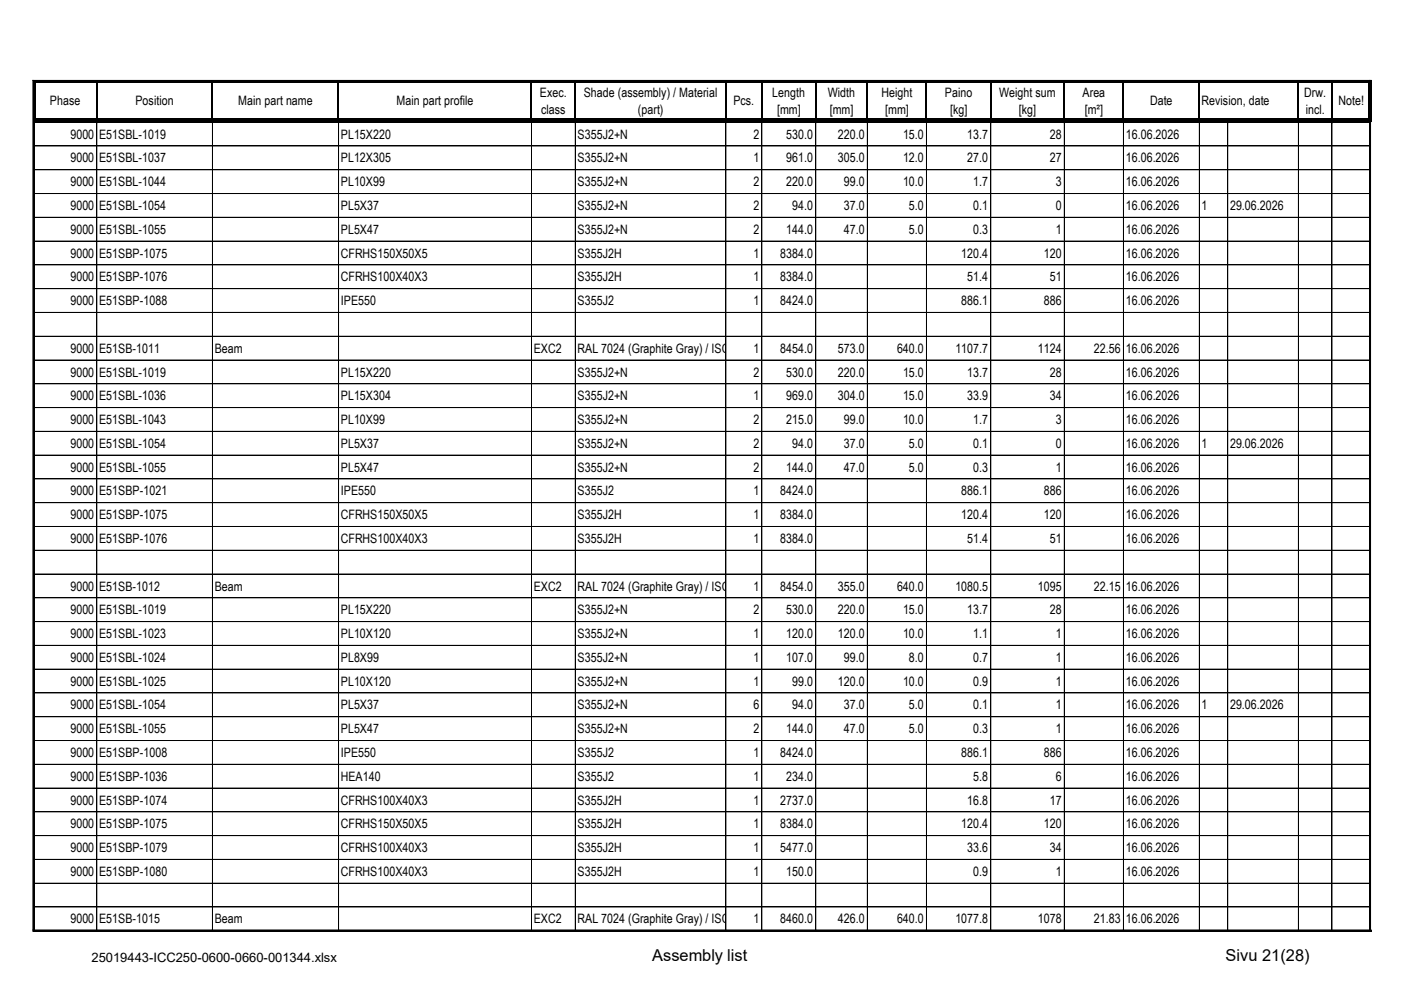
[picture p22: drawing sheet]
<svg xmlns="http://www.w3.org/2000/svg" width="297mm" height="210mm" viewBox="0 0 297 210" stroke-linecap="round" stroke-linejoin="round" font-family="sans-serif">
<defs><g id="words">
<g font-size="3.5">
<text x="138.2" y="203.6">Assembly list</text>
<text x="259.8" y="203.6">Sivu 21(28)</text>
</g>
<g font-size="2.8">
<text x="10.6" y="22.3">Phase</text>
<text x="28.7" y="22.3">Position</text>
<text x="50.5" y="22.3">Main part name</text>
<text x="84" y="22.3">Main part profile</text>
<text x="114.4" y="20.5">Exec.</text>
<text x="123.7" y="20.5">Shade (assembly) / Material</text>
<text x="155.4" y="22.3">Pcs.</text>
<text x="163.7" y="20.5">Length</text>
<text x="175.5" y="20.5">Width</text>
<text x="186.8" y="20.5">Height</text>
<text x="200.3" y="20.5">Paino</text>
<text x="211.8" y="20.5">Weight sum</text>
<text x="229.4" y="20.5">Area</text>
<text x="243.8" y="22.3">Date</text>
<text x="254.7" y="22.2">Revision, date</text>
<text x="276.4" y="20.5">Drw.</text>
<text x="283.7" y="22.3">Note!</text>
<text x="14.9" y="29.4">9000</text>
<text x="21" y="29.4">E51SBL-1019</text>
<text x="72.2" y="29.4">PL15X220</text>
<text x="114.7" y="24.1">class</text>
<text x="122.4" y="29.4">S355J2+N</text>
<text x="135.2" y="24.1">(part)</text>
<text x="159.7" y="29.4">2</text>
<text x="164.7" y="24.1">[mm]</text>
<text x="166.6" y="29.4">530.0</text>
<text x="175.9" y="24.1">[mm]</text>
<text x="177.6" y="29.4">220.0</text>
<text x="187.6" y="24.1">[mm]</text>
<text x="191.4" y="29.4">15.0</text>
<text x="201.4" y="24.1">[kg]</text>
<text x="205" y="29.4">13.7</text>
<text x="215.9" y="24.1">[kg]</text>
<text x="222.5" y="29.4">28</text>
<text x="229.9" y="24.1">[m²]</text>
<text x="238.6" y="29.4">16.06.2026</text>
<text x="276.7" y="24.1">incl.</text>
<text x="14.9" y="34.4">9000</text>
<text x="21" y="34.4">E51SBL-1037</text>
<text x="72.2" y="34.4">PL12X305</text>
<text x="122.4" y="34.4">S355J2+N</text>
<text x="159.7" y="34.4">1</text>
<text x="166.6" y="34.4">961.0</text>
<text x="177.6" y="34.4">305.0</text>
<text x="191.4" y="34.4">12.0</text>
<text x="205" y="34.4">27.0</text>
<text x="222.5" y="34.4">27</text>
<text x="238.6" y="34.4">16.06.2026</text>
<text x="14.9" y="39.5">9000</text>
<text x="21" y="39.5">E51SBL-1044</text>
<text x="72.2" y="39.5">PL10X99</text>
<text x="122.4" y="39.5">S355J2+N</text>
<text x="159.7" y="39.5">2</text>
<text x="166.6" y="39.5">220.0</text>
<text x="178.9" y="39.5">99.0</text>
<text x="191.4" y="39.5">10.0</text>
<text x="206.3" y="39.5">1.7</text>
<text x="223.8" y="39.5">3</text>
<text x="238.6" y="39.5">16.06.2026</text>
<text x="14.9" y="44.5">9000</text>
<text x="21" y="44.5">E51SBL-1054</text>
<text x="72.2" y="44.5">PL5X37</text>
<text x="122.4" y="44.5">S355J2+N</text>
<text x="159.7" y="44.5">2</text>
<text x="167.9" y="44.5">94.0</text>
<text x="178.9" y="44.5">37.0</text>
<text x="192.7" y="44.5">5.0</text>
<text x="206.3" y="44.5">0.1</text>
<text x="223.8" y="44.5">0</text>
<text x="238.6" y="44.5">16.06.2026</text>
<text x="254.7" y="44.5">1</text>
<text x="260.7" y="44.5">29.06.2026</text>
<text x="14.9" y="49.5">9000</text>
<text x="21" y="49.5">E51SBL-1055</text>
<text x="72.2" y="49.5">PL5X47</text>
<text x="122.4" y="49.5">S355J2+N</text>
<text x="159.7" y="49.5">2</text>
<text x="166.6" y="49.5">144.0</text>
<text x="178.9" y="49.5">47.0</text>
<text x="192.7" y="49.5">5.0</text>
<text x="206.3" y="49.5">0.3</text>
<text x="223.8" y="49.5">1</text>
<text x="238.6" y="49.5">16.06.2026</text>
<text x="14.9" y="54.6">9000</text>
<text x="14.9" y="59.6">9000</text>
<text x="21" y="54.6">E51SBP-1075</text>
<text x="21" y="59.6">E51SBP-1076</text>
<text x="72.2" y="54.6">CFRHS150X50X5</text>
<text x="72.2" y="59.6">CFRHS100X40X3</text>
<text x="122.4" y="54.6">S355J2H</text>
<text x="122.4" y="59.6">S355J2H</text>
<text x="159.7" y="54.6">1</text>
<text x="159.7" y="59.6">1</text>
<text x="165.4" y="54.6">8384.0</text>
<text x="165.4" y="59.6">8384.0</text>
<text x="203.7" y="54.6">120.4</text>
<text x="205" y="59.6">51.4</text>
<text x="221.2" y="54.6">120</text>
<text x="222.5" y="59.6">51</text>
<text x="238.6" y="54.6">16.06.2026</text>
<text x="238.6" y="59.6">16.06.2026</text>
<text x="14.9" y="64.7">9000</text>
<text x="21" y="64.7">E51SBP-1088</text>
<text x="72.2" y="64.7">IPE550</text>
<text x="122.4" y="64.7">S355J2</text>
<text x="159.7" y="64.7">1</text>
<text x="165.4" y="64.7">8424.0</text>
<text x="203.7" y="64.7">886.1</text>
<text x="221.2" y="64.7">886</text>
<text x="238.6" y="64.7">16.06.2026</text>
<text x="14.9" y="74.7">9000</text>
<text x="21" y="74.7">E51SB-1011</text>
<text x="45.5" y="74.7">Beam</text>
<text x="113.1" y="74.7">EXC2</text>
<text x="122.4" y="74.7">RAL 7024 (Graphite Gray) / ISO12944-5</text>
<text x="159.7" y="74.7">1</text>
<text x="165.4" y="74.7">8454.0</text>
<text x="177.6" y="74.7">573.0</text>
<text x="190.1" y="74.7">640.0</text>
<text x="202.5" y="74.7">1107.7</text>
<text x="220" y="74.7">1124</text>
<text x="231.9" y="74.7">22.56</text>
<text x="238.6" y="74.7">16.06.2026</text>
<text x="14.9" y="79.8">9000</text>
<text x="21" y="79.8">E51SBL-1019</text>
<text x="72.2" y="79.8">PL15X220</text>
<text x="122.4" y="79.8">S355J2+N</text>
<text x="159.7" y="79.8">2</text>
<text x="166.6" y="79.8">530.0</text>
<text x="177.6" y="79.8">220.0</text>
<text x="191.4" y="79.8">15.0</text>
<text x="205" y="79.8">13.7</text>
<text x="222.5" y="79.8">28</text>
<text x="238.6" y="79.8">16.06.2026</text>
<text x="14.9" y="84.8">9000</text>
<text x="14.9" y="89.8">9000</text>
<text x="21" y="84.8">E51SBL-1036</text>
<text x="21" y="89.8">E51SBL-1043</text>
<text x="72.2" y="84.8">PL15X304</text>
<text x="72.2" y="89.8">PL10X99</text>
<text x="122.4" y="84.8">S355J2+N</text>
<text x="122.4" y="89.8">S355J2+N</text>
<text x="159.7" y="84.8">1</text>
<text x="159.7" y="89.8">2</text>
<text x="166.6" y="84.8">969.0</text>
<text x="166.6" y="89.8">215.0</text>
<text x="177.6" y="84.8">304.0</text>
<text x="178.9" y="89.8">99.0</text>
<text x="191.4" y="84.8">15.0</text>
<text x="191.4" y="89.8">10.0</text>
<text x="205" y="84.8">33.9</text>
<text x="206.3" y="89.8">1.7</text>
<text x="222.5" y="84.8">34</text>
<text x="223.8" y="89.8">3</text>
<text x="238.6" y="84.8">16.06.2026</text>
<text x="238.6" y="89.8">16.06.2026</text>
<text x="14.9" y="94.9">9000</text>
<text x="21" y="94.9">E51SBL-1054</text>
<text x="72.2" y="94.9">PL5X37</text>
<text x="122.4" y="94.9">S355J2+N</text>
<text x="159.7" y="94.9">2</text>
<text x="167.9" y="94.9">94.0</text>
<text x="178.9" y="94.9">37.0</text>
<text x="192.7" y="94.9">5.0</text>
<text x="206.3" y="94.9">0.1</text>
<text x="223.8" y="94.9">0</text>
<text x="238.6" y="94.9">16.06.2026</text>
<text x="254.7" y="94.9">1</text>
<text x="260.7" y="94.9">29.06.2026</text>
<text x="14.9" y="99.9">9000</text>
<text x="21" y="99.9">E51SBL-1055</text>
<text x="72.2" y="99.9">PL5X47</text>
<text x="122.4" y="99.9">S355J2+N</text>
<text x="159.7" y="99.9">2</text>
<text x="166.6" y="99.9">144.0</text>
<text x="178.9" y="99.9">47.0</text>
<text x="192.7" y="99.9">5.0</text>
<text x="206.3" y="99.9">0.3</text>
<text x="223.8" y="99.9">1</text>
<text x="238.6" y="99.9">16.06.2026</text>
<text x="14.9" y="105">9000</text>
<text x="21" y="105">E51SBP-1021</text>
<text x="72.2" y="105">IPE550</text>
<text x="122.4" y="105">S355J2</text>
<text x="159.7" y="105">1</text>
<text x="165.4" y="105">8424.0</text>
<text x="203.7" y="105">886.1</text>
<text x="221.2" y="105">886</text>
<text x="238.6" y="105">16.06.2026</text>
<text x="14.9" y="110">9000</text>
<text x="21" y="110">E51SBP-1075</text>
<text x="72.2" y="110">CFRHS150X50X5</text>
<text x="122.4" y="110">S355J2H</text>
<text x="159.7" y="110">1</text>
<text x="165.4" y="110">8384.0</text>
<text x="203.7" y="110">120.4</text>
<text x="221.2" y="110">120</text>
<text x="238.6" y="110">16.06.2026</text>
<text x="14.9" y="115">9000</text>
<text x="21" y="115">E51SBP-1076</text>
<text x="72.2" y="115">CFRHS100X40X3</text>
<text x="122.4" y="115">S355J2H</text>
<text x="159.7" y="115">1</text>
<text x="165.4" y="115">8384.0</text>
<text x="205" y="115">51.4</text>
<text x="222.5" y="115">51</text>
<text x="238.6" y="115">16.06.2026</text>
<text x="14.9" y="125.1">9000</text>
<text x="21" y="125.1">E51SB-1012</text>
<text x="45.5" y="125.1">Beam</text>
<text x="113.1" y="125.1">EXC2</text>
<text x="122.4" y="125.1">RAL 7024 (Graphite Gray) / ISO12944-5</text>
<text x="159.7" y="125.1">1</text>
<text x="165.4" y="125.1">8454.0</text>
<text x="177.6" y="125.1">355.0</text>
<text x="190.1" y="125.1">640.0</text>
<text x="202.5" y="125.1">1080.5</text>
<text x="220" y="125.1">1095</text>
<text x="231.9" y="125.1">22.15</text>
<text x="238.6" y="125.1">16.06.2026</text>
<text x="14.9" y="130.2">9000</text>
<text x="21" y="130.2">E51SBL-1019</text>
<text x="72.2" y="130.2">PL15X220</text>
<text x="122.4" y="130.2">S355J2+N</text>
<text x="159.7" y="130.2">2</text>
<text x="166.6" y="130.2">530.0</text>
<text x="177.6" y="130.2">220.0</text>
<text x="191.4" y="130.2">15.0</text>
<text x="205" y="130.2">13.7</text>
<text x="222.5" y="130.2">28</text>
<text x="238.6" y="130.2">16.06.2026</text>
<text x="14.9" y="135.2">9000</text>
<text x="21" y="135.2">E51SBL-1023</text>
<text x="72.2" y="135.2">PL10X120</text>
<text x="122.4" y="135.2">S355J2+N</text>
<text x="159.7" y="135.2">1</text>
<text x="166.6" y="135.2">120.0</text>
<text x="177.6" y="135.2">120.0</text>
<text x="191.4" y="135.2">10.0</text>
<text x="206.3" y="135.2">1.1</text>
<text x="223.8" y="135.2">1</text>
<text x="238.6" y="135.2">16.06.2026</text>
<text x="14.9" y="140.2">9000</text>
<text x="21" y="140.2">E51SBL-1024</text>
<text x="72.2" y="140.2">PL8X99</text>
<text x="122.4" y="140.2">S355J2+N</text>
<text x="159.7" y="140.2">1</text>
<text x="166.6" y="140.2">107.0</text>
<text x="178.9" y="140.2">99.0</text>
<text x="192.7" y="140.2">8.0</text>
<text x="206.3" y="140.2">0.7</text>
<text x="223.8" y="140.2">1</text>
<text x="238.6" y="140.2">16.06.2026</text>
<text x="14.9" y="145.3">9000</text>
<text x="21" y="145.3">E51SBL-1025</text>
<text x="72.2" y="145.3">PL10X120</text>
<text x="122.4" y="145.3">S355J2+N</text>
<text x="159.7" y="145.3">1</text>
<text x="167.9" y="145.3">99.0</text>
<text x="177.6" y="145.3">120.0</text>
<text x="191.4" y="145.3">10.0</text>
<text x="206.3" y="145.3">0.9</text>
<text x="223.8" y="145.3">1</text>
<text x="238.6" y="145.3">16.06.2026</text>
<text x="14.9" y="150.3">9000</text>
<text x="14.9" y="155.4">9000</text>
<text x="21" y="150.3">E51SBL-1054</text>
<text x="21" y="155.4">E51SBL-1055</text>
<text x="72.2" y="150.3">PL5X37</text>
<text x="72.2" y="155.4">PL5X47</text>
<text x="122.4" y="150.3">S355J2+N</text>
<text x="122.4" y="155.4">S355J2+N</text>
<text x="159.7" y="150.3">6</text>
<text x="159.7" y="155.4">2</text>
<text x="166.6" y="155.4">144.0</text>
<text x="167.9" y="150.3">94.0</text>
<text x="178.9" y="150.3">37.0</text>
<text x="178.9" y="155.4">47.0</text>
<text x="192.7" y="150.3">5.0</text>
<text x="192.7" y="155.4">5.0</text>
<text x="206.3" y="150.3">0.1</text>
<text x="206.3" y="155.4">0.3</text>
<text x="223.8" y="150.3">1</text>
<text x="223.8" y="155.4">1</text>
<text x="238.6" y="150.3">16.06.2026</text>
<text x="238.6" y="155.4">16.06.2026</text>
<text x="254.7" y="150.3">1</text>
<text x="260.7" y="150.3">29.06.2026</text>
<text x="14.9" y="160.4">9000</text>
<text x="21" y="160.4">E51SBP-1008</text>
<text x="72.2" y="160.4">IPE550</text>
<text x="122.4" y="160.4">S355J2</text>
<text x="159.7" y="160.4">1</text>
<text x="165.4" y="160.4">8424.0</text>
<text x="203.7" y="160.4">886.1</text>
<text x="221.2" y="160.4">886</text>
<text x="238.6" y="160.4">16.06.2026</text>
<text x="14.9" y="165.4">9000</text>
<text x="21" y="165.4">E51SBP-1036</text>
<text x="72.2" y="165.4">HEA140</text>
<text x="122.4" y="165.4">S355J2</text>
<text x="159.7" y="165.4">1</text>
<text x="166.6" y="165.4">234.0</text>
<text x="206.3" y="165.4">5.8</text>
<text x="223.8" y="165.4">6</text>
<text x="238.6" y="165.4">16.06.2026</text>
<text x="14.9" y="170.5">9000</text>
<text x="21" y="170.5">E51SBP-1074</text>
<text x="72.2" y="170.5">CFRHS100X40X3</text>
<text x="122.4" y="170.5">S355J2H</text>
<text x="159.7" y="170.5">1</text>
<text x="165.4" y="170.5">2737.0</text>
<text x="205" y="170.5">16.8</text>
<text x="222.5" y="170.5">17</text>
<text x="238.6" y="170.5">16.06.2026</text>
<text x="14.9" y="175.5">9000</text>
<text x="21" y="175.5">E51SBP-1075</text>
<text x="72.2" y="175.5">CFRHS150X50X5</text>
<text x="122.4" y="175.5">S355J2H</text>
<text x="159.7" y="175.5">1</text>
<text x="165.4" y="175.5">8384.0</text>
<text x="203.7" y="175.5">120.4</text>
<text x="221.2" y="175.5">120</text>
<text x="238.6" y="175.5">16.06.2026</text>
<text x="14.9" y="180.5">9000</text>
<text x="14.9" y="185.6">9000</text>
<text x="21" y="180.5">E51SBP-1079</text>
<text x="21" y="185.6">E51SBP-1080</text>
<text x="72.2" y="180.5">CFRHS100X40X3</text>
<text x="72.2" y="185.6">CFRHS100X40X3</text>
<text x="122.4" y="180.5">S355J2H</text>
<text x="122.4" y="185.6">S355J2H</text>
<text x="159.7" y="180.5">1</text>
<text x="159.7" y="185.6">1</text>
<text x="165.4" y="180.5">5477.0</text>
<text x="166.6" y="185.6">150.0</text>
<text x="205" y="180.5">33.6</text>
<text x="206.3" y="185.6">0.9</text>
<text x="222.5" y="180.5">34</text>
<text x="223.8" y="185.6">1</text>
<text x="238.6" y="180.5">16.06.2026</text>
<text x="238.6" y="185.6">16.06.2026</text>
<text x="14.9" y="195.7">9000</text>
<text x="21" y="195.7">E51SB-1015</text>
<text x="45.5" y="195.7">Beam</text>
<text x="113.1" y="195.7">EXC2</text>
<text x="122.4" y="195.7">RAL 7024 (Graphite Gray) / ISO12944-5</text>
<text x="159.7" y="195.7">1</text>
<text x="165.4" y="195.7">8460.0</text>
<text x="177.6" y="195.7">426.0</text>
<text x="190.1" y="195.7">640.0</text>
<text x="202.5" y="195.7">1077.8</text>
<text x="220" y="195.7">1078</text>
<text x="231.9" y="195.7">21.83</text>
<text x="238.6" y="195.7">16.06.2026</text>
<text x="19.4" y="203.8">25019443-ICC250-0600-0660-001344.xlsx</text>
</g>
</g></defs>
<path d="M7.3 17.3v8.6M7.5 17.4h283.2" fill="none" stroke="#000" stroke-width=".22"/>
<g fill="none" stroke="#000" stroke-width=".34">
<path d="M7 17.2h283.6M7.1 17v180.4M20.5 17.5v7.7M45 17.5v7.7M71.7 17.5v7.7M112.6 17.5v7.7M121.9 17.5v7.7M153.8 17.5v7.7M161.4 17.5v7.7M172.9 17.5v7.7M183.8 17.5v7.7M196.3 17.5v7.7"/>
<path d="M210 17.5v7.7M225.5 17.5v7.7M238.1 17.5v7.7M254.2 17.5v7.7M275.2 17.5v7.7M282.3 17.5v7.7M290.4 17v180.4M7 197.2h283.6"/>
</g>
<g fill="#000">
<path d="M7.5 25.2h283.2v.7h-283.2z" fill-rule="evenodd"/>
<path d="M20.5 25.9v.1z" fill-rule="evenodd"/>
<path d="M45 25.9v.1z" fill-rule="evenodd"/>
<path d="M71.7 25.9l.1 .1z" fill-rule="evenodd"/>
<path d="M112.6 25.9l.1 .1z" fill-rule="evenodd"/>
<path d="M121.9 25.9v.1z" fill-rule="evenodd"/>
<path d="M153.8 25.9l.1 .1z" fill-rule="evenodd"/>
<path d="M161.4 25.9l.1 .1z" fill-rule="evenodd"/>
<path d="M172.9 25.9v.1z" fill-rule="evenodd"/>
<path d="M183.8 25.9v.1z" fill-rule="evenodd"/>
<path d="M196.3 25.9l.1 .1z" fill-rule="evenodd"/>
<path d="M210 25.9v.1z" fill-rule="evenodd"/>
<path d="M225.5 25.9l.1 .1z" fill-rule="evenodd"/>
<path d="M238.1 25.9v.1z" fill-rule="evenodd"/>
<path d="M254.2 25.9v.1z" fill-rule="evenodd"/>
<path d="M260.2 25.9v.1z" fill-rule="evenodd"/>
<path d="M275.2 25.9v.1z" fill-rule="evenodd"/>
<path d="M282.3 25.9v.1z" fill-rule="evenodd"/>
<path d="M290.1 17.5h.6v8.4h-.6z" fill-rule="evenodd"/>
<path d="M290.4 25.9l.1 .1z" fill-rule="evenodd"/>
</g>
<g fill="none" stroke="#000" stroke-width=".21">
<path d="M290.3 17v180.3M290.6 17h-283.6v180.3M7.2 30.9h283.3M7.2 36h283.3M20.5 25.9v171.3M45 25.9v171.3M71.8 25.9v171.3M112.6 25.9v171.3M121.9 25.9v171.3M153.8 25.9v171.3M161.5 25.9v171.3M172.9 25.9v171.3"/>
<path d="M183.8 25.9v171.3M196.4 25.9v171.3M210 25.9v171.3M225.6 25.9v171.3M238.1 25.9v171.3M254.2 25.9v171.3M260.2 25.9v171.3M275.2 25.9v171.3M282.3 25.9v171.3M290.5 25.9v171.3h-283.3M7.2 41h283.3M7.2 46h283.3"/>
<path d="M7.2 56.1h283.3M290.5 51.1h-283.3M7.2 61.2h283.3M7.2 66.2h283.3M7.2 71.2h283.3M290.5 76.3h-283.3M7.2 81.3h283.3M7.2 86.4h283.3M7.2 91.4h283.3M7.2 96.4h283.3M7.2 101.5h283.3M7.2 111.6h283.3"/>
<path d="M7.2 116.6h283.3M290.5 106.5h-283.3M7.2 121.6h283.3M7.2 126.7h283.3M7.2 131.7h283.3M7.2 136.7h283.3M7.2 141.8h283.3M7.2 146.8h283.3M7.2 156.9h283.3M290.5 151.9h-283.3M7.2 161.9h283.3M290.5 167h-283.3"/>
<path d="M290.5 172h-283.3M290.5 177.1h-283.3M7 197h283.6M290.5 182.1h-283.3M290.5 187.1h-283.3M290.5 192.2h-283.3"/>
</g>
<use href="#words"/>
</svg>
